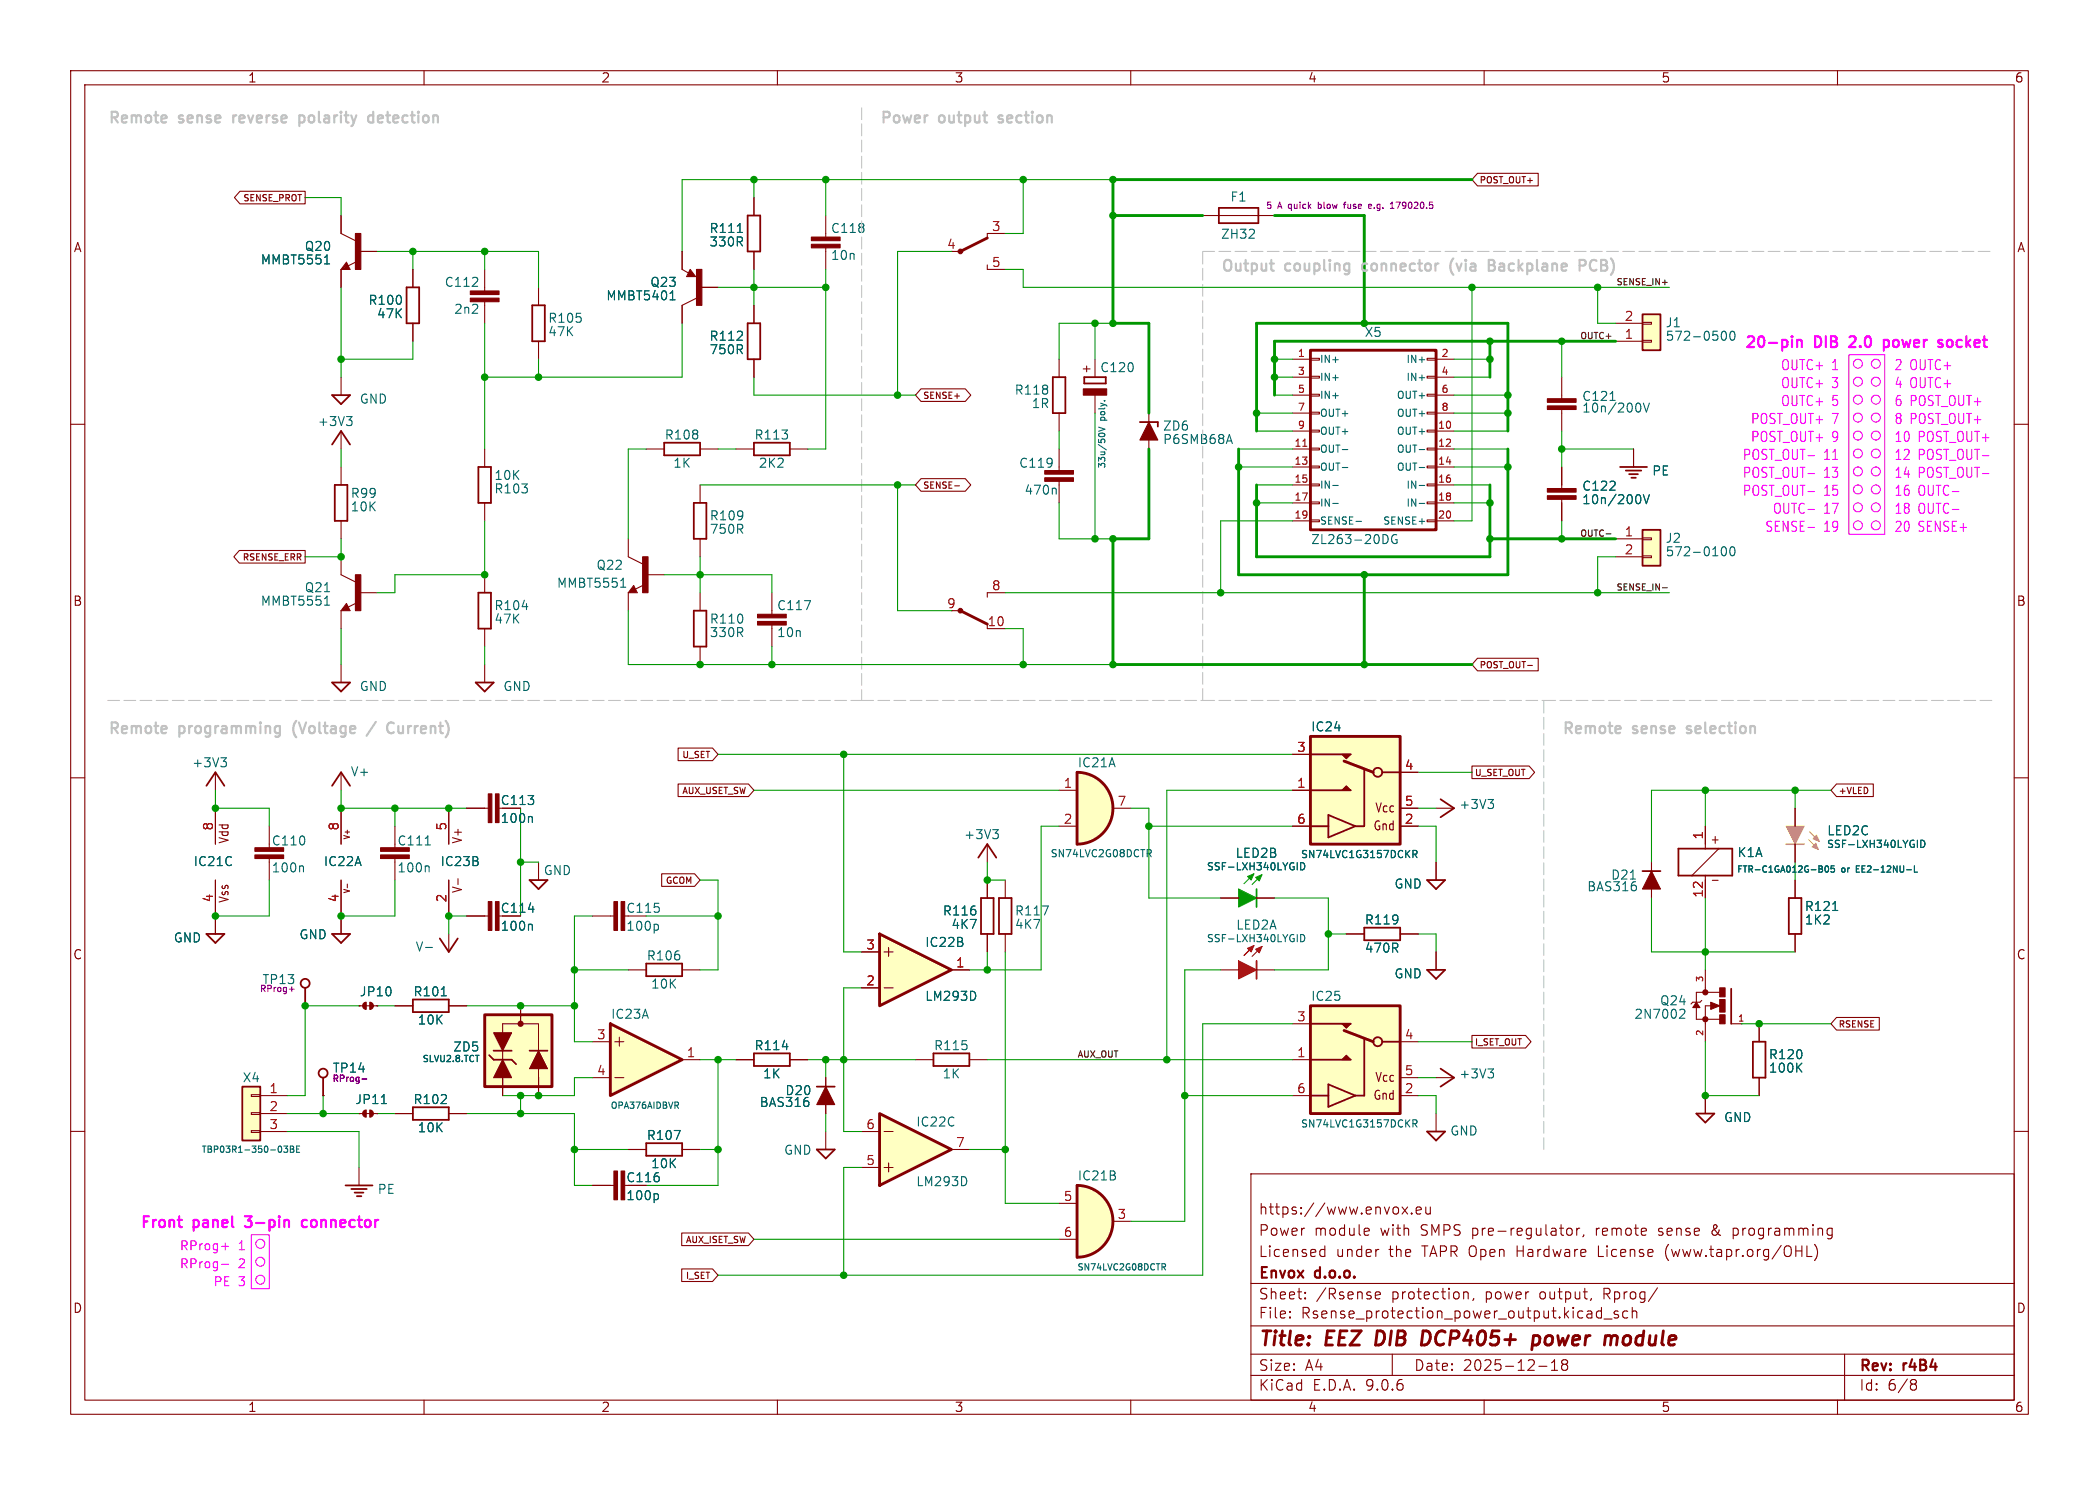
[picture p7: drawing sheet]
<svg xmlns="http://www.w3.org/2000/svg" width="297mm" height="210mm" viewBox="0 0 297 210" stroke-linecap="round" stroke-linejoin="round" font-family="sans-serif">
<defs><g id="words">
<g font-size="2.8" fill="#840000">
<text x="178" y="190.9">Title:</text>
<text x="187.7" y="190.9">EEZ</text>
<text x="195.5" y="190.9">DIB</text>
<text x="202.8" y="190.9">DCP405+</text>
<text x="219.3" y="190.9">power</text>
<text x="230.3" y="190.9">module</text>
</g>
<g font-size="2.1" fill="#c2c2c2">
<text x="15.2" y="17.5">Remote</text>
<text x="25.4" y="17.5">sense</text>
<text x="33.7" y="17.5">reverse</text>
<text x="43.6" y="17.5">polarity</text>
<text x="54" y="17.5">detection</text>
<text x="124.5" y="17.5">Power</text>
<text x="133" y="17.5">output</text>
<text x="142" y="17.5">section</text>
<text x="172.7" y="38.5">Output</text>
<text x="182" y="38.5">coupling</text>
<text x="193.5" y="38.5">connector</text>
<text x="206.5" y="38.5">(via</text>
<text x="212.5" y="38.5">Backplane</text>
<text x="226" y="38.5">PCB)</text>
<text x="15.2" y="103.9">Remote</text>
<text x="25.4" y="103.9">programming</text>
<text x="42.1" y="103.9">(Voltage</text>
<text x="56.7" y="103.9">Current)</text>
<text x="221" y="103.9">Remote</text>
<text x="231.2" y="103.9">sense</text>
<text x="239.4" y="103.9">selection</text>
</g>
<g font-size="2.1" fill="#f0f">
<text x="246.7" y="49.3">20-pin</text>
<text x="256.8" y="49.3">DIB</text>
<text x="262.3" y="49.3">2.0</text>
<text x="267.7" y="49.3">power</text>
<text x="276.1" y="49.3">socket</text>
<text x="19.7" y="173.7">Front</text>
<text x="27.3" y="173.7">panel</text>
<text x="35.3" y="173.7">3-pin</text>
<text x="43.9" y="173.7">connector</text>
</g>
<g font-size="2.1" fill="#840000">
<text x="178" y="172">https://www.envox.eu</text>
<text x="178" y="178">Licensed</text>
<text x="178" y="175">Power</text>
<text x="185.9" y="175">module</text>
<text x="189" y="178">under</text>
<text x="195.4" y="175">with</text>
<text x="196.6" y="178">the</text>
<text x="201.2" y="175">SMPS pre-regulator,</text>
<text x="201.4" y="178">TAPR Open</text>
<text x="215" y="178">Hardware</text>
<text x="226.2" y="175">remote</text>
<text x="226.7" y="178">License</text>
<text x="235.2" y="175">sense</text>
<text x="236.3" y="178">(www.tapr.org/OHL)</text>
<text x="242.9" y="175">&amp;</text>
<text x="246" y="175">programming</text>
<text x="178" y="184">Sheet:</text>
<text x="178" y="181.2">Envox</text>
<text x="186.2" y="181.2">d.o.o.</text>
<text x="186.2" y="184">/Rsense</text>
<text x="197" y="184">protection,</text>
<text x="210.3" y="184">power</text>
<text x="218.1" y="184">output,</text>
<text x="227.3" y="184">Rprog/</text>
<text x="178" y="186.7">File:</text>
<text x="184.1" y="186.7">Rsense_protection_power_output.kicad_sch</text>
<text x="178" y="196.9">KiCad</text>
<text x="178" y="194.1">Size:</text>
<text x="184.7" y="194.1">A4</text>
<text x="185.7" y="196.9">E.D.A.</text>
<text x="193.3" y="196.9">9.0.6</text>
<text x="200" y="194.1">Date:</text>
<text x="207" y="194.1">2025-12-18</text>
<text x="263" y="194.3">Rev:</text>
<text x="263" y="196.9">Id:</text>
<text x="267.1" y="196.9">6/8</text>
<text x="269.4" y="194.3">r4B4</text>
</g>
<g font-size="2" fill="#f0f">
<text x="251.9" y="52.5">OUTC+</text>
<text x="259.2" y="52.5">1</text>
<text x="268" y="52.5">2 OUTC+</text>
<text x="251.9" y="57.5">OUTC+</text>
<text x="251.9" y="55">OUTC+</text>
<text x="259.2" y="57.5">5</text>
<text x="259.2" y="55">3</text>
<text x="268" y="55">4 OUTC+</text>
<text x="268" y="57.5">6 POST_OUT+</text>
<text x="246.5" y="65.2">POST_OUT-</text>
<text x="247.6" y="60.1">POST_OUT+</text>
<text x="247.6" y="62.6">POST_OUT+</text>
<text x="258" y="65.2">11</text>
<text x="259.2" y="60.1">7</text>
<text x="259.2" y="62.6">9</text>
<text x="268" y="62.6">10</text>
<text x="268" y="65.2">12</text>
<text x="268" y="60.1">8 POST_OUT+</text>
<text x="271.4" y="62.6">POST_OUT+</text>
<text x="271.4" y="65.2">POST_OUT-</text>
<text x="246.5" y="70.2">POST_OUT-</text>
<text x="246.5" y="67.7">POST_OUT-</text>
<text x="258" y="70.2">15</text>
<text x="258" y="67.7">13</text>
<text x="268" y="67.7">14</text>
<text x="268" y="70.2">16</text>
<text x="271.4" y="67.7">POST_OUT-</text>
<text x="271.4" y="70.2">OUTC-</text>
<text x="249.7" y="75.3">SENSE-</text>
<text x="250.8" y="72.8">OUTC-</text>
<text x="258" y="75.3">19</text>
<text x="258" y="72.8">17</text>
<text x="268" y="75.3">20</text>
<text x="268" y="72.8">18</text>
<text x="271.4" y="75.3">SENSE+</text>
<text x="271.4" y="72.8">OUTC-</text>
</g>
<g font-size="1.8" fill="#840000">
<text x="35" y="11.9">1</text>
<text x="85" y="11.9">2</text>
<text x="135" y="11.9">3</text>
<text x="185" y="11.9">4</text>
<text x="235" y="11.9">5</text>
<text x="285" y="11.9">6</text>
<text x="10.3" y="35.9">A</text>
<text x="285.3" y="35.9">A</text>
<text x="154.5" y="53" transform="rotate(-90 154.5 53)">+</text>
<text x="10.3" y="85.9">B</text>
<text x="285.3" y="85.9">B</text>
<text x="32.6" y="119.4" transform="rotate(-90 32.6 119.4)">Vdd</text>
<text x="65.6" y="119.4" transform="rotate(-90 65.6 119.4)">V+</text>
<text x="70.7" y="114.1">C113</text>
<text x="194.2" y="117.6">Gnd</text>
<text x="194.5" y="115.1">Vcc</text>
<text x="241.9" y="119.5">+</text>
<text x="32.6" y="127.8" transform="rotate(-90 32.6 127.8)">Vss</text>
<text x="65.6" y="126.4" transform="rotate(-90 65.6 126.4)">V-</text>
<text x="70.7" y="129.3">C114</text>
<text x="10.3" y="135.9">C</text>
<text x="285.3" y="135.9">C</text>
<text x="194.2" y="155.7">Gnd</text>
<text x="194.5" y="153.2">Vcc</text>
<text x="88.5" y="167.4">C116</text>
<text x="10.3" y="185.9">D</text>
<text x="285.3" y="185.9">D</text>
<text x="35" y="199.9">1</text>
<text x="85" y="199.9">2</text>
<text x="135" y="199.9">3</text>
<text x="185" y="199.9">4</text>
<text x="235" y="199.9">5</text>
<text x="285" y="199.9">6</text>
</g>
<g font-size="1.8" fill="#006464">
<text x="174" y="28.7">F1</text>
<text x="43" y="35.7">Q20</text>
<text x="100.3" y="33.2">R111</text>
<text x="100.3" y="35.1">330R</text>
<text x="117.5" y="33.2">C118</text>
<text x="172.7" y="34">ZH32</text>
<text x="36.8" y="37.6">MMBT5551</text>
<text x="62.8" y="40.8">C112</text>
<text x="91.9" y="40.8">Q23</text>
<text x="117.5" y="37">10n</text>
<text x="52" y="43.3">R100</text>
<text x="53.2" y="45.2">47K</text>
<text x="64.2" y="44.6">2n2</text>
<text x="77.5" y="45.9">R105</text>
<text x="77.5" y="47.8">47K</text>
<text x="85.7" y="42.7">MMBT5401</text>
<text x="193" y="47.9">X5</text>
<text x="235.6" y="46.5">J1</text>
<text x="100.3" y="48.4">R112</text>
<text x="100.3" y="50.3">750R</text>
<text x="155.6" y="52.8">C120</text>
<text x="235.6" y="48.4">572-0500</text>
<text x="50.8" y="57.3">GND</text>
<text x="143.5" y="56">R118</text>
<text x="145.9" y="57.9">1R</text>
<text x="223.8" y="56.9">C121</text>
<text x="223.8" y="58.6">10n/200V</text>
<text x="44.9" y="60.5">+3V3</text>
<text x="94" y="62.4">R108</text>
<text x="106.7" y="62.4">R113</text>
<text x="164.5" y="61.1">ZD6</text>
<text x="164.5" y="63">P6SMB68A</text>
<text x="49.5" y="70.6">R99</text>
<text x="69.9" y="70">R103</text>
<text x="69.9" y="68.1">10K</text>
<text x="95.2" y="66.4">1K</text>
<text x="107.3" y="66.4">2K2</text>
<text x="144.1" y="66.4">C119</text>
<text x="144.9" y="70.2">470n</text>
<text x="223.8" y="69.6">C122</text>
<text x="223.8" y="71.5">10n/200V</text>
<text x="233.7" y="67.4">PE</text>
<text x="49.5" y="72.5">10K</text>
<text x="100.3" y="73.8">R109</text>
<text x="100.3" y="75.7">750R</text>
<text x="185.4" y="77.2">ZL263-20DG</text>
<text x="235.6" y="77">J2</text>
<text x="43" y="84">Q21</text>
<text x="78.7" y="83.3">MMBT5551</text>
<text x="84.3" y="80.8">Q22</text>
<text x="235.6" y="78.9">572-0100</text>
<text x="36.8" y="85.9">MMBT5551</text>
<text x="69.9" y="86.5">R104</text>
<text x="69.9" y="88.4">47K</text>
<text x="100.3" y="88.4">R110</text>
<text x="109.9" y="86.5">C117</text>
<text x="100.3" y="90.3">330R</text>
<text x="109.9" y="90.3">10n</text>
<text x="50.8" y="97.9">GND</text>
<text x="71.1" y="97.9">GND</text>
<text x="185.4" y="103.6">IC24</text>
<text x="27.1" y="108.7">+3V3</text>
<text x="49.5" y="110">V+</text>
<text x="152.4" y="108.7">IC21A</text>
<text x="38.4" y="119.8">C110</text>
<text x="56.1" y="119.8">C111</text>
<text x="70.7" y="116.6">100n</text>
<text x="136.3" y="118.9">+3V3</text>
<text x="206.4" y="114.6">+3V3</text>
<text x="258.5" y="118.3">LED2C</text>
<text x="27.3" y="122.7">IC21C</text>
<text x="38.4" y="123.6">100n</text>
<text x="45.7" y="122.7">IC22A</text>
<text x="56.1" y="123.6">100n</text>
<text x="62.2" y="122.7">IC23B</text>
<text x="76.8" y="124">GND</text>
<text x="174.7" y="121.5">LED2B</text>
<text x="197.2" y="125.9">GND</text>
<text x="227.9" y="124.6">D21</text>
<text x="245.8" y="121.4">K1A</text>
<text x="70.7" y="131.8">100n</text>
<text x="88.5" y="129.3">C115</text>
<text x="88.5" y="131.8">100p</text>
<text x="133.3" y="129.7">R116</text>
<text x="134.5" y="131.6">4K7</text>
<text x="143.5" y="129.7">R117</text>
<text x="143.5" y="131.6">4K7</text>
<text x="174.8" y="131.7">LED2A</text>
<text x="193" y="130.9">R119</text>
<text x="224.5" y="126.2">BAS316</text>
<text x="255.3" y="129">R121</text>
<text x="255.3" y="130.9">1K2</text>
<text x="24.5" y="133.5">GND</text>
<text x="42.3" y="133">GND</text>
<text x="58.7" y="134.8">V-</text>
<text x="91.4" y="136">R106</text>
<text x="130.8" y="134.1">IC22B</text>
<text x="193" y="134.9">470R</text>
<text x="50.8" y="141.1">JP10</text>
<text x="58.4" y="141.1">R101</text>
<text x="92" y="140">10K</text>
<text x="130.8" y="141.7">LM293D</text>
<text x="185.4" y="141.7">IC25</text>
<text x="197.2" y="138.6">GND</text>
<text x="234.8" y="142.4">Q24</text>
<text x="59" y="145.1">10K</text>
<text x="64" y="148.9">ZD5</text>
<text x="86.4" y="144.3">IC23A</text>
<text x="106.7" y="148.7">R114</text>
<text x="132.1" y="148.7">R115</text>
<text x="231.2" y="144.3">2N7002</text>
<text x="250.2" y="150">R120</text>
<text x="34.2" y="153.3">X4</text>
<text x="47" y="151.9">TP14</text>
<text x="107.9" y="152.7">1K</text>
<text x="111" y="155.1">D20</text>
<text x="133.3" y="152.7">1K</text>
<text x="206.4" y="152.7">+3V3</text>
<text x="250.2" y="151.9">100K</text>
<text x="50.2" y="156.3">JP11</text>
<text x="58.4" y="156.3">R102</text>
<text x="59" y="160.3">10K</text>
<text x="91.4" y="161.4">R107</text>
<text x="107.4" y="156.8">BAS316</text>
<text x="129.5" y="159.5">IC22C</text>
<text x="205.1" y="160.8">GND</text>
<text x="243.8" y="158.9">GND</text>
<text x="92" y="165.4">10K</text>
<text x="110.9" y="163.5">GND</text>
<text x="129.5" y="168">LM293D</text>
<text x="152.4" y="167.1">IC21B</text>
<text x="53.3" y="169">PE</text>
<text x="88.5" y="169.9">100p</text>
</g>
<g font-size="1.8" fill="#a90000">
<text x="133.9" y="35.3">4</text>
<text x="140.3" y="32.8">3</text>
<text x="140.3" y="37.8">5</text>
<text x="229.8" y="45.5">2</text>
<text x="229.8" y="48">1</text>
<text x="229.8" y="75.9">1</text>
<text x="140.3" y="83.6">8</text>
<text x="229.8" y="78.5">2</text>
<text x="133.9" y="86.1">9</text>
<text x="139.7" y="88.6">10</text>
<text x="183.4" y="106.4">3</text>
<text x="150.4" y="111.5">1</text>
<text x="183.4" y="111.5">1</text>
<text x="198.7" y="109">4</text>
<text x="30.2" y="117.5" transform="rotate(-90 30.2 117.5)">8</text>
<text x="48" y="117.5" transform="rotate(-90 48 117.5)">8</text>
<text x="63.2" y="117.5" transform="rotate(-90 63.2 117.5)">5</text>
<text x="150.4" y="116.6">2</text>
<text x="158" y="114">7</text>
<text x="183.4" y="116.6">6</text>
<text x="198.7" y="114">5</text>
<text x="198.7" y="116.6">2</text>
<text x="241" y="118.8" transform="rotate(-90 241 118.8)">1</text>
<text x="30.2" y="127.7" transform="rotate(-90 30.2 127.7)">4</text>
<text x="48" y="127.7" transform="rotate(-90 48 127.7)">4</text>
<text x="63.2" y="127.7" transform="rotate(-90 63.2 127.7)">2</text>
<text x="241" y="127" transform="rotate(-90 241 127)">12</text>
<text x="122.5" y="134.4">3</text>
<text x="135.2" y="136.9">1</text>
<text x="122.5" y="139.4">2</text>
<text x="84.4" y="147.1">3</text>
<text x="97.1" y="149.6">1</text>
<text x="183.4" y="144.5">3</text>
<text x="183.4" y="149.6">1</text>
<text x="198.7" y="147.1">4</text>
<text x="38" y="154.7">1</text>
<text x="84.4" y="152.1">4</text>
<text x="183.4" y="154.7">6</text>
<text x="198.7" y="152.1">5</text>
<text x="198.7" y="154.7">2</text>
<text x="38" y="157.2">2</text>
<text x="38" y="159.8">3</text>
<text x="122.5" y="159.8">6</text>
<text x="122.5" y="164.8">5</text>
<text x="135.2" y="162.3">7</text>
<text x="150.4" y="169.9">5</text>
<text x="158" y="172.5">3</text>
<text x="150.4" y="175">6</text>
</g>
<text font-size="1.8" fill="#840084" x="37" y="139.4">TP13</text>
<g font-size="1.8" fill="#f0f">
<text x="25.3" y="179.5">RProg-</text>
<text x="25.3" y="176.9">RProg+</text>
<text x="33.7" y="179.5">2</text>
<text x="33.7" y="176.9">1</text>
<text x="30.1" y="182">PE 3</text>
</g>
<g font-size="1.4" fill="#a90000">
<text x="183.5" y="50.5">1</text>
<text x="183.5" y="53.1">3</text>
<text x="203.9" y="50.5">2</text>
<text x="203.9" y="53.1">4</text>
<text x="183.5" y="55.6">5</text>
<text x="183.5" y="58.2">7</text>
<text x="203.9" y="55.6">6</text>
<text x="203.9" y="58.2">8</text>
<text x="183.1" y="63.2">11</text>
<text x="183.1" y="65.8">13</text>
<text x="183.5" y="60.7">9</text>
<text x="203.4" y="60.7">10</text>
<text x="203.4" y="63.2">12</text>
<text x="203.4" y="65.8">14</text>
<text x="183.1" y="68.3">15</text>
<text x="183.1" y="70.9">17</text>
<text x="203.4" y="68.3">16</text>
<text x="203.4" y="70.9">18</text>
<text x="183.1" y="73.4">19</text>
<text x="203.4" y="73.4">20</text>
</g>
<g font-size="1.4" fill="#006464">
<text x="186.7" y="51.5">IN+</text>
<text x="198.9" y="51.5">IN+</text>
<text x="186.7" y="54.1">IN+</text>
<text x="186.7" y="56.6">IN+</text>
<text x="186.7" y="59.2">OUT+</text>
<text x="197.5" y="56.6">OUT+</text>
<text x="197.5" y="59.2">OUT+</text>
<text x="198.9" y="54.1">IN+</text>
<text x="186.7" y="61.7">OUT+</text>
<text x="186.7" y="64.2">OUT-</text>
<text x="197.5" y="61.7">OUT+</text>
<text x="197.5" y="64.2">OUT-</text>
<text x="186.7" y="66.8">OUT-</text>
<text x="186.7" y="69.3">IN-</text>
<text x="186.7" y="71.9">IN-</text>
<text x="197.5" y="66.8">OUT-</text>
<text x="198.9" y="69.3">IN-</text>
<text x="198.9" y="71.9">IN-</text>
<text x="186.7" y="74.4">SENSE-</text>
<text x="195.6" y="74.4">SENSE+</text>
<text x="148.6" y="121.4">SN74LVC2G08DCTR</text>
<text x="170.7" y="123.3">SSF-LXH340LYGID</text>
<text x="184" y="121.6">SN74LVC1G3157DCKR</text>
<text x="258.4" y="120.1">SSF-LXH340LYGID</text>
<text x="170.7" y="133.5">SSF-LXH340LYGID</text>
<text x="184" y="159.7">SN74LVC1G3157DCKR</text>
</g>
<g font-size="1.2" fill="#840000">
<text x="34.3" y="28.7">SENSE_PROT</text>
<text x="209.3" y="26.1">POST_OUT+</text>
<text x="130.5" y="56.6">SENSE+</text>
<text x="130.5" y="69.3">SENSE-</text>
<text x="34.2" y="79.5">RSENSE_ERR</text>
<text x="209.3" y="94.7">POST_OUT-</text>
<text x="96.4" y="107.4">U_SET</text>
<text x="96.4" y="112.5">AUX_USET_SW</text>
<text x="208.6" y="110">U_SET_OUT</text>
<text x="260.1" y="112.5">+VLED</text>
<text x="94.1" y="125.2">GCOM</text>
<text x="208.6" y="148.1">I_SET_OUT</text>
<text x="260.1" y="145.5">RSENSE</text>
<text x="96.9" y="176">AUX_ISET_SW</text>
<text x="96.9" y="181.1">I_SET</text>
</g>
<g font-size="1.2" fill="#840084">
<text x="179.1" y="29.6">5</text>
<text x="180.9" y="29.6">A</text>
<text x="182.6" y="29.6">quick</text>
<text x="187.1" y="29.6">blow</text>
<text x="191" y="29.6">fuse</text>
<text x="194.8" y="29.6">e.g.</text>
<text x="198.1" y="29.6">179020.5</text>
<text x="36.7" y="140.5">RProg+</text>
<text x="46.9" y="153.2">RProg-</text>
</g>
<g font-size="1.2" fill="#0f0f0f">
<text x="228.6" y="40.4">SENSE_IN+</text>
<text x="223.5" y="48">OUTC+</text>
<text x="223.5" y="76">OUTC-</text>
<text x="228.6" y="83.6">SENSE_IN-</text>
<text x="152.4" y="149.6">AUX_OUT</text>
</g>
<g font-size="1.2" fill="#006464">
<text x="156.6" y="59.5" transform="rotate(-90 156.6 59.5)">poly.</text>
<text x="156.6" y="66.3" transform="rotate(-90 156.6 66.3)">33u/50V</text>
<text x="245.7" y="123.6">FTR-C1GA012G-B05</text>
<text x="260.6" y="123.6">or</text>
<text x="262.9" y="123.6">EE2-12NU-L</text>
<text x="59.7" y="150.4">SLVU2.8.TCT</text>
<text x="86.3" y="157">OPA376AIDBVR</text>
<text x="28.4" y="163.2">TBP03R1-350-03BE</text>
<text x="152.3" y="179.9">SN74LVC2G08DCTR</text>
</g>
<g font-size="1.2" fill="#a90000">
<text x="241" y="139" transform="rotate(-90 241 139)">3</text>
<text x="241" y="146.6" transform="rotate(-90 241 146.6)">2</text>
<text x="245.8" y="144.5">1</text>
</g>
<g font-size="1.1" fill="#840000">
<text x="49.7" y="118.8" transform="rotate(-90 49.7 118.8)">V+</text>
<text x="49.7" y="126.5" transform="rotate(-90 49.7 126.5)">V-</text>
</g>
</g></defs>
<g fill="none" stroke="#840000" stroke-width=".15">
<path d="M10 10h277v190h-277zM12 12h273v186h-273zM60 10v2M110 10v2M160 10v2M210 10v2M260 10v2M96.5 35.6v2.5l.9 .5M97.7 38.1l.7 1h-1.2zM106.7 27.9v2.6M106.7 35.6v2.5M170.2 30.5h10.1"/>
<path d="M98.6 42.2l-2.1 1v2.5M99.1 40.6h2.5M106.7 43.2v2.5M106.7 50.8v2.5M154.9 50.8v2.5M154.9 55.9v2.5M162.6 58.4v5.1M182.9 50.8h2.5M182.9 53.3h2.5M182.9 55.9h2.5M182.9 58.4h2.5M185.4 50.7h1.3v.2h-1.3z"/>
<path d="M185.4 53.2h1.3v.3h-1.3zM185.4 55.8h1.3v.2h-1.3zM185.4 58.3h1.3v.2h-1.3zM201.9 50.7h1.3v.2h-1.3zM201.9 53.2h1.3v.3h-1.3zM201.9 55.8h1.3v.2h-1.3zM201.9 58.3h1.3v.2h-1.3zM203.2 50.8h2.5M203.2 53.3h2.5M203.2 55.9h2.5M203.2 58.4h2.5M10 60h2"/>
<path d="M48.3 78.7v2.6l2 1M48.3 66v2.6M48.3 73.7v2.5M68.6 63.5v2.5M68.6 71.1v2.6M88.9 76.2v2.5l2 1.1M91.4 63.5h2.6M99.1 68.6v2.5M99.1 76.2v2.5M99.1 63.5h2.5M104.1 63.5h2.6M111.8 63.5h2.5"/>
<path d="M182.9 63.5h2.5M182.9 61h2.5M182.9 66h2.5M182.9 68.6h2.5M182.9 71.1h2.5M182.9 73.7h2.5M185.4 60.8h1.3v.3h-1.3zM185.4 63.4h1.3v.2h-1.3zM185.4 65.9h1.3v.3h-1.3zM185.4 68.5h1.3v.2h-1.3zM185.4 71h1.3v.2h-1.3zM185.4 73.5h1.3v.3h-1.3z"/>
<path d="M201.9 60.8h1.3v.3h-1.3zM201.9 63.4h1.3v.2h-1.3zM201.9 65.9h1.3v.3h-1.3zM201.9 68.5h1.3v.2h-1.3zM201.9 71h1.3v.2h-1.3zM201.9 73.5h1.3v.3h-1.3zM203.2 63.5h2.5M203.2 61h2.5M203.2 66h2.5M203.2 68.6h2.5M203.2 71.1h2.5M203.2 73.7h2.5"/>
<path d="M231.1 63.5v2.5M285 60h2M48.3 86.4v2.5M48.3 94v2.5M49 85.3l.5 1.1h-1.2zM50.5 85.2l-1.2 .7M50.8 83.8h2.5M68.6 81.3v2.5M68.6 88.9v2.5M68.6 94v2.5M88.9 83.8v2.6M89.7 82.8l.5 1h-1.3z"/>
<path d="M91.1 82.7l-1.2 .6M91.4 81.3h2.6M99.1 83.8v2.6M99.1 91.4v2.6M109.2 83.8v3.1M109.2 88.4v3M10 110h2M285 110h2M10 160h2M177 166h108v32h-108zM186.9 177.6l.1 .1 .5-.1M186.9 176.8l.1-.1 .5 .1"/>
<path d="M187.5 176.2v1.5M193.2 173.7l.5 .1v.3l-.7 .1M193.7 174.6l-.5 .1M195 176.7h.1M198.4 170.7l.8 1M199.2 170.7l-.8 1M199.7 171.6h.1l-.1 .1M199.7 171.6v.1M200.4 171.2l.7-.1-.1-.3-.4-.1-.2 .2 .1 .7 .1 .1 .4-.1M201.7 170.7l.1 .9a.41 .41 0 0 0 .6 0M202.4 170.7v1M221.8 173.8a.41 .41 0 0 1 .7 .2v.4a.41 .41 0 0 1-.4 .3 .41 .41 0 0 1-.4-.3v-.4z"/>
<path d="M223.1 173.7v1M223.5 173.7l-.3 .1-.1 .2M224.1 174.6l-.1 .3M235.7 176.6v.4v.6M242.3 174.1l-.1 .1 .1 .4M245.2 174.6l.5 .1M245.2 173.7v1.5M245.7 173.7l-.5 .1M255.7 176.2v1.5h.7M256.8 176.1a1.74 1.74 0 0 1-.1 2.2M258.8 173.7l.4 .1M259.2 174.6l-.4 .1"/>
<path d="M259.2 173.7v1.2l-.2 .3M285 160h2M60 198v2M110 198v2M160 198v2M177 194.5h108M177 191.5h108M177 187.5h108M177 181.5h108M182.5 186.3h.1l-.1 .1M182.5 186.3v.1M182.5 185.5v.1"/>
<path d="M182.5 185.5h.1l-.1 .1M184.7 183.6v.1M184.7 183.6h-.1l.1 .1M184.7 182.8v.1M184.7 182.8h-.1l.1 .1M194.6 183.2l.7-.1-.1-.3-.4-.1-.2 .2 .1 .7 .1 .1 .4-.1M197 191.5v3M207.2 182.8l.1-.1 .4 .1v.9M208.5 183.6l-.1 .3M210 198v2M217.7 193.2h1.2M219.5 193.8h.9"/>
<path d="M219.5 192.7l.5-.4v1.5M221 192.4a.3 .3 0 0 0 0 .4 .3 .3 0 0 0 .2 .1M221.2 192.9l-.2 .3v.5l.2 .1 .5-.1 .1-.2-.1-.4-.2-.2M221.2 192.9h.3M221.7 192.4a.3 .3 0 0 1 .1 .4 .3 .3 0 0 1-.3 .1M225.2 183.6l-.2 .3M226.6 184.9v1.5M226.6 185.5l-.4-.1-.3 .3v.4l.1 .2 .2 .1 .4-.1M227 186.5h1.1M229 185.5l-.4-.1-.2 .2 .1 .2 .5 .2v.1v.2l-.2 .1-.4-.1M230.3 185.5l-.4-.1-.3 .3v.4l.1 .2 .2 .1 .4-.1M231 185.5a.37 .37 0 0 1 .6 .1v.8"/>
<path d="M231 184.9v1.5M234.5 182.1l-1.3 2M260 198v2M261 191.5v6.5M270.6 195.1l.4 .1a.31 .31 0 0 1 .2 .3 .31 .31 0 0 1-.3 .2M270.6 195.7h.3M270.9 195.7l.2 .2 .1 .4-.2 .2-.4 .1"/>
</g>
<path d="M194.9 188.2l-.3 2h.5M201.4 188.2l.7 .1M202.1 189.9l-.5 .3h-.5M217 189l.2-.1 .5 .1 .2 .3-.1 .5a.66 .66 0 0 1-1 .3M217 188.9l-.3 2M228.6 188.9l.2 .1 .1 .2-.2 1" fill="none" stroke="#840000" stroke-width=".4"/>
<g fill="none" stroke="#840000" stroke-width=".25">
<path d="M97.7 38.6l.1 .3h-.4l.3-.5 .5 .6h-.8M105.8 30.5h1.8v5.1h-1.8zM172.5 29.4h5.6v2.2h-5.6zM105.8 45.7h1.8v5.1h-1.8zM153.4 53.3h3.1v.9h-3.1zM161.3 59.7h2.5v.6M47.4 68.6h1.7v5.1h-1.7zM67.7 66h1.8v5.1h-1.8zM94 62.6h5.1v1.8h-5.1zM98.2 71.1h1.7v5.1h-1.7zM106.7 62.6h5.1v1.8h-5.1zM229.2 66h3.8"/>
<path d="M230 66.5h2.2M230.5 67.1h1.3M230.8 67.6h.7M47 96.5h2.5l-1.2 1.3zM49 85.9l-.1 .2h.4l-.3-.5-.5 .6h.8M67.3 96.5h2.5l-1.2 1.3zM67.7 83.8h1.8v5.1h-1.8zM89.7 83.3l-.2 .3h.4l-.2-.5-.5 .6h.7M98.2 86.4h1.7v5h-1.7z"/>
</g>
<g fill="#840000" stroke="#840000" stroke-width=".15">
<path d="M50.3 81.3h.8v5.1h-.8z"/>
<path d="M153.3 55h3.3v.9h-3.3z"/>
<path d="M162.6 59.7l1.2 2.5h-2.5z"/>
<path d="M90.9 78.7h.8v5.1h-.8z"/>
<path d="M98.6 38.1h.7v5.1h-.7z"/>
<path d="M107.2 86.9h4.1v.5h-4.1z"/>
<path d="M107.2 87.9h4.1v.5h-4.1z"/>
</g>
<g fill="none" stroke="#006464" stroke-width=".15">
<path d="M104.3 32.9h.8M94.8 42.4h.7M95.2 41.1v1.3M200.8 50.9h.8M200.8 53.4h.8M155.4 60.4l.9 .3-.9 .3M155.5 61.3l.3-.1 .4 .1M173.6 62.4h.7M173.9 61.4l.5 1.3M188.6 68.7h.8M188.6 71.2h.8M189.9 63.6h.8"/>
<path d="M189.9 66.1h.8M191.9 73.7h.7M196 75.6a.68 .68 0 0 1 .4 .6 .68 .68 0 0 1-.4 .7M197.6 75.7a.62 .62 0 0 0-.7 .4 .62 .62 0 0 0 .4 .8l.4-.2v-.4h-.3M200.8 63.6h.8M200.8 66.1h.8M200.8 68.7h.8M200.8 71.2h.8M45.9 85.6h.7M46.3 84.3v1.3M73.9 85.8h.8M87.8 83h.7"/>
<path d="M88.1 82l.1-.2v1.2M113.8 84.9h.9l-.6 1.3"/>
</g>
<path d="M185.4 49.5h17.8v25.4h-17.8z" fill="none" stroke="#840000" stroke-width=".41"/>
<path d="M184.3 63.1h.6" fill="none" stroke="#a90000" stroke-width=".15"/>
<path d="M232.4 44.5h2.5v5h-2.5z" fill="#ffffc2"/>
<path d="M232.4 44.5h2.5v5h-2.5z" fill="none" stroke="#840000" stroke-width=".25"/>
<path d="M134.6 35.6h1.3M139.7 37.5v.6h2.5M142.2 33h-2.5v.7M228.6 48.3h3.8M228.6 45.7h3.8M232.4 48.1h1.3v.3h-1.3zM232.4 45.6h1.3v.2h-1.3z" fill="none" stroke="#840000" stroke-width=".15"/>
<path d="M243.6 47.1l.3-.3a.69 .69 0 0 1 .3 1.2l-.3 .1-.3-.2M244.9 47l.2-.2a.69 .69 0 0 1 .3 1.2l-.2 .1a.69 .69 0 0 1-.3-1.1z" fill="none" stroke="#006464" stroke-width=".15"/>
<circle cx="135.9" cy="35.6" r=".33" fill="#840000" stroke="#840000" stroke-width=".14"/>
<path d="M139.7 33.7l-3.8 1.9" fill="none" stroke="#840000" stroke-width=".41"/>
<path d="M124.5 132.1l10.1 5.1-10.1 5z" fill="#ffffc2"/>
<g fill="none" stroke="#840000" stroke-width=".15">
<path d="M221 53.3v3.1M221 57.9v3.1M139.7 119.4v2.5M121.9 134.6h2.6M121.9 139.7h2.6M125.1 134.6h1.3M125.1 139.7h1.3M125.7 134v1.3M134.6 137.2h2.6M139.7 124.5v2.5M139.7 132.1v2.5M142.2 124.5v2.5"/>
<path d="M142.2 132.1v2.5"/>
</g>
<path d="M124.5 132.1l10.1 5.1-10.1 5z" fill="none" stroke="#840000" stroke-width=".41"/>
<path d="M227.8 56.6h.7M231.9 57a.79 .79 0 0 1 0 1.3M232.5 57l.5 1.3 .4-1.3M140.5 117.3h.8l-.5 .5M141 117.8l.3 .3v.3l-.3 .2M147.5 128.1h.8l-.5 1.3M138 140.5v.7" fill="none" stroke="#006464" stroke-width=".15"/>
<g fill="#840000" stroke="#840000" stroke-width=".15">
<path d="M218.9 56.4h4.1v.5h-4.1z"/>
<path d="M218.9 57.4h4.1v.5h-4.1z"/>
</g>
<path d="M138.4 121.3l1.3-1.9 1.3 1.9M138.8 127h1.8v5.1h-1.8zM141.4 127h1.7v5.1h-1.7z" fill="none" stroke="#840000" stroke-width=".25"/>
<path d="M232.4 74.9h2.5v5.1h-2.5z" fill="#ffffc2"/>
<path d="M232.4 74.9h2.5v5.1h-2.5zM91.4 161.7h5.1v1.7h-5.1z" fill="none" stroke="#840000" stroke-width=".25"/>
<path d="M221 66v3.1M221 70.6v3.1M228.6 76.2h3.8M228.6 78.7h3.8M232.4 76.1h1.3v.2h-1.3zM232.4 78.6h1.3v.3h-1.3zM63.5 114.3v5.1M63.5 124.5v5M64.8 124.3v.8M83.8 167.6h3.1M88.9 162.6h2.5M96.5 162.6h2.6" fill="none" stroke="#840000" stroke-width=".15"/>
<path d="M231.9 70a.79 .79 0 0 1 0 1.2M232.5 70l.5 1.2 .4-1.2M243.6 77.6l.3-.3a.69 .69 0 0 1 .3 1.2l-.3 .1-.3-.2M244.9 77.4l.2-.1a.69 .69 0 0 1 .3 1.2l-.2 .1a.69 .69 0 0 1-.3-1.2zM95.4 159.9h.8l-.5 1.2M92.9 168.8l.3 .2v.4l-.3 .3" fill="none" stroke="#006464" stroke-width=".15"/>
<g fill="#840000" stroke="#840000" stroke-width=".15">
<path d="M218.9 69.1h4.1v.5h-4.1z"/>
<path d="M218.9 70.1h4.1v.5h-4.1z"/>
<path d="M87.9 165.6h.5v4.1h-.5z"/>
<path d="M86.9 165.6h.5v4.1h-.5z"/>
</g>
<path d="M86.4 144.8l10.1 5.1-10.1 5z" fill="#ffffc2"/>
<g fill="none" stroke="#840000" stroke-width=".15">
<path d="M30.5 114.3v5.1M38.1 116.8v2.6M48.3 114.3v5.1M30.5 124.5v7.6M38.1 121.4v3.1M48.3 124.5v7.6M49.1 125v.5M83.8 129.5h3.1M88.9 137.2h2.5M96.5 137.2h2.6M43.2 142.2h.1M83.8 147.3h2.6"/>
<path d="M83.8 152.4h2.6M87 147.3h1.3M87 152.4h1.3M87.6 146.7v1.3M96.5 149.9h2.6M104.1 149.9h2.6M111.8 149.9h2.5M116.8 152.4v5.1M116.8 160v2.6"/>
</g>
<path d="M86.4 144.8l10.1 5.1-10.1 5z" fill="none" stroke="#840000" stroke-width=".41"/>
<path d="M42.8 122.5l.1 .1v.7M92.9 130.7l.3 .2v.4l-.3 .3M95.7 156.3l.3 .4M96 155.9v.3M110.7 148h.8M114.4 155.8v.6" fill="none" stroke="#006464" stroke-width=".15"/>
<g fill="none" stroke="#840000" stroke-width=".25">
<path d="M29.2 132.1h2.5l-1.2 1.3zM43.2 139.7v2.5M47 132.1h2.5l-1.2 1.3zM91.4 136.3h5.1v1.7h-5.1zM106.7 149h5.1v1.7h-5.1zM115.6 153.7h2.5M115.6 162.6h2.5l-1.3 1.2z"/>
<circle cx="43.2" cy="139.1" r=".63"/>
</g>
<g fill="#840000" stroke="#840000" stroke-width=".15">
<path d="M116.8 153.7l1.3 2.5h-2.5z"/>
<path d="M87.9 127.5h.5v4.1h-.5z"/>
<path d="M86.9 127.5h.5v4.1h-.5z"/>
<path d="M36.1 120.9h4v.5h-4z"/>
<path d="M36.1 119.9h4v.5h-4z"/>
</g>
<path d="M41.3 139.6v.6" fill="none" stroke="#840084" stroke-width=".15"/>
<path d="M34.3 153.7h2.5v7.6h-2.5z" fill="#ffffc2"/>
<g fill="none" stroke="#840000" stroke-width=".25">
<path d="M49 37.6l-.1 .2h.4l-.3-.5-.5 .7h.8M47 55.9h2.5l-1.2 1.3zM57.5 40.6h1.8v5.1h-1.8zM75.3 43.2h1.8v5.1h-1.8zM47 62.9l1.3-1.9 1.2 1.9M29.2 111.1l1.3-1.9 1.2 1.9M47 111.1l1.3-1.9 1.2 1.9M62.2 132.7l1.3 1.9 1.3-1.9M74.9 124.5h2.6l-1.3 1.2zM201.9 137.2h2.6l-1.3 1.2zM34.3 153.7h2.5v7.6h-2.5zM45.7 152.4v2.5"/>
<path d="M58.4 141.4h5.1v1.7h-5.1zM48.9 167.6h3.8M49.7 168.1h2.2M50.2 168.7h1.2M50.5 169.2h.6"/>
<circle cx="45.7" cy="151.8" r=".63"/>
</g>
<g fill="none" stroke="#840000" stroke-width=".15">
<path d="M48.3 30.5v2.5l2 1M48.3 38.1v2.5M49 37.1l.5 1h-1.2zM50.5 37l-1.2 .6M50.8 35.6h2.5M58.4 38.1v2.5M68.6 38.1v3M48.3 53.3v2.6M58.4 45.7v2.6M68.6 42.7v3M76.2 40.6v2.6M76.2 48.3v2.5"/>
<path d="M48.3 61v2.5M30.5 109.2v2.6M48.3 109.2v2.6M55.9 116.8v2.6M66 114.3h3.1M55.9 121.4v3.1M63.5 132.1v2.5M66 129.5h3.1M76.2 121.9v2.6M203.2 134.6v2.6M35.6 154.8h1.2v.3h-1.2zM35.6 157.4h1.2v.2h-1.2z"/>
<path d="M35.6 159.9h1.2v.2h-1.2zM36.8 154.9h3.8M36.8 157.5h3.8M45.7 154.9h.1M55.9 142.2h2.5M63.5 142.2h2.5M36.8 160h3.8M50.8 165.1v2.5"/>
</g>
<g fill="none" stroke="#006464" stroke-width=".15">
<path d="M45.9 37.3h.7M46.3 36v1.3M49 58.9h.8l-.4 .5M49.6 59.4l.2 .2v.3l-.2 .3M31.2 107.2h.8l-.4 .5M31.8 107.7l.2 .2v.3l-.2 .2M60.2 119.5h.7M75.1 115.5l.2 .1v.7M60.2 134h1M60.5 122.5l.2 .1v.7M74.8 128.6h.8M75.1 130.7l.2 .2v.7"/>
<path d="M62.4 140.8h.8M40.2 162.1h.5l-.3 .3 .3 .1v.4l-.2 .1-.3-.1M41.1 162.1h.3l.2 .1-.2 .3 .2 .1v.2l-.2 .2h-.3zM41.1 162.5h.3M42 162.5h.3M42.4 162.1h-.4v.9h.4"/>
</g>
<g fill="#840000" stroke="#840000" stroke-width=".15">
<path d="M53.8 119.9h4.1v.5h-4.1z"/>
<path d="M53.8 120.9h4.1v.5h-4.1z"/>
<path d="M50.3 33h.8v5.1h-.8z"/>
<path d="M66.5 41.1h4.1v.6h-4.1z"/>
<path d="M66.5 42.2h4.1v.5h-4.1z"/>
<path d="M69.1 127.5h.5v4.1h-.5z"/>
<path d="M70.1 127.5h.5v4.1h-.5z"/>
<path d="M69.1 112.3h.5v4h-.5z"/>
<path d="M70.1 112.3h.5v4h-.5z"/>
</g>
<path d="M51.2 152.6h.7" fill="none" stroke="#840084" stroke-width=".15"/>
<path d="M185.4 142.2h12.7v15.3h-12.7z" fill="#ffffc2"/>
<path d="M152.4 109.2v10.2M152.4 109.2a5.1 5.1 0 0 1 5.1 5.1 5.1 5.1 0 0 1-5.1 5.1M185.4 142.2h12.7v15.3h-12.7zM190.2 145.7l4.1 1.6" fill="none" stroke="#840000" stroke-width=".41"/>
<g fill="none" stroke="#840000" stroke-width=".25">
<path d="M185.4 144.8h5.7M185.4 149.9h5.7M185.4 154.9h2.6M188 153.4l3.8 1.5-3.8 1.6zM193 147v7.9h-1.2M195.6 147.3h2.5M203.8 151.1l1.9 1.3-1.9 1.3"/>
<circle cx="194.9" cy="147.3" r=".63"/>
</g>
<g fill="#840000" stroke="#840000" stroke-width=".15">
<path d="M190.5 149.2l.6 .7h-1.2z"/>
<path d="M189.9 144.8h1.2l-.6 .6z"/>
</g>
<path d="M149.9 111.8h2.5M149.9 116.8h2.5M157.5 114.3h2.5M182.9 144.8h2.5M182.9 149.9h2.5M182.9 154.9h2.5M198.1 154.9h2.6M198.1 147.3h2.6M198.1 152.4h2.6M203.2 152.4h2.5" fill="none" stroke="#840000" stroke-width=".15"/>
<path d="M162.3 120.2h.4l.2 .1-.1 .3-.5 .1M162.6 120.7l.3 .5M199.9 158.9h.5l.1-.2v-.2l-.6-.1v1M200.2 158.9l.3 .5M210.5 151.2h.8l-.4 .4M211.1 151.6l.2 .3v.3l-.2 .2" fill="none" stroke="#006464" stroke-width=".15"/>
<path d="M152.4 109.2a5.1 5.1 0 0 1 5.1 5.1 5.1 5.1 0 0 1-5.1 5.1z" fill="#ffffc2" stroke="#ffffc2" stroke-width=".14"/>
<path d="M175.3 125.7l2.5 1.3-2.5 1.3z" fill="#00c200"/>
<path d="M175.3 125.7l2.5 1.3-2.5 1.3zM177.4 123.6l-1.4 1.4M178.6 123.7l-1.4 1.4" fill="none" stroke="#00c200" stroke-width=".15"/>
<path d="M177.8 125.7v2.6" fill="none" stroke="#00c200" stroke-width=".25"/>
<g fill="#00c200" stroke="#00c200" stroke-width=".15">
<path d="M176.5 124l.9-.4-.4 .9z"/>
<path d="M177.7 124.1l.9-.4-.4 .9z"/>
</g>
<path d="M172.7 127h2.6M177.8 127h2.5" fill="none" stroke="#840000" stroke-width=".15"/>
<path d="M184 122v1a.54 .54 0 0 0 .6-.3 .54 .54 0 0 0-.2-.7" fill="none" stroke="#006464" stroke-width=".15"/>
<path d="M68.6 143.5h9.5v10.2h-9.5z" fill="#ffffc2"/>
<path d="M58.4 156.6h5.1v1.8h-5.1zM69.2 149.2l.6 .7h2.6l.6 .6M69.8 148.6h2.6M74.9 148.6h2.6" fill="none" stroke="#840000" stroke-width=".25"/>
<g fill="#840000" stroke="#840000" stroke-width=".15">
<path d="M71.1 149.9l1.3 2.5h-2.6z"/>
<path d="M69.8 146.1h2.6l-1.3 2.5z"/>
<path d="M76.2 148.6l1.3 2.5h-2.6z"/>
<circle cx="73.7" cy="144.8" r=".36"/>
</g>
<path d="M68.6 143.5h9.5v10.2h-9.5zM152.4 167.6v10.2M152.4 167.6a5.1 5.1 0 0 1 5.1 5.1 5.1 5.1 0 0 1-5.1 5.1" fill="none" stroke="#840000" stroke-width=".41"/>
<path d="M55.9 157.5h2.5M63.5 157.5h2.5M71.1 146.1v-1.3h5.1v3.8M71.1 148.6v1.3M71.1 152.4v2.5M73.7 144.8h.1M73.7 142.2v2.6M76.2 151.1v3.8M149.9 170.2h2.5M149.9 175.3h2.5M157.5 172.7h2.5" fill="none" stroke="#840000" stroke-width=".15"/>
<path d="M152.4 167.6a5.1 5.1 0 0 1 5.1 5.1 5.1 5.1 0 0 1-5.1 5.1z" fill="#ffffc2" stroke="#ffffc2" stroke-width=".14"/>
<path d="M164.4 178.7h.4l.1 .2-.1 .2-.4 .1M164.6 179.2l.3 .4" fill="none" stroke="#006464" stroke-width=".15"/>
<g fill="#c20000">
<path d="M176 135.1l1.4-1.4z"/>
<path d="M176.5 134.1l.9-.4-.4 .9z"/>
<path d="M177.7 134.2l.9-.3-.4 .8z"/>
<path d="M175.3 135.9l2.5 1.3-2.5 1.2z"/>
</g>
<path d="M175.3 135.9l2.5 1.3-2.5 1.2zM176.5 134.1l.9-.4-.4 .9zM177.4 133.7l-1.4 1.4M177.7 134.2l.9-.3-.4 .8zM178.6 133.9l-1.4 1.4" fill="none" stroke="#c20000" stroke-width=".15"/>
<path d="M177.8 135.9v2.5" fill="none" stroke="#c20000" stroke-width=".25"/>
<path d="M203.2 114.3h2.5M172.7 137.2h2.6M177.8 137.2h2.5M190.5 132.1h2.5M198.1 132.1h2.6M50.8 142.2h.1M50.8 142.2h2.5M53.3 142.2h.1" fill="none" stroke="#840000" stroke-width=".15"/>
<path d="M210.5 113.1h.8l-.4 .4M211.1 113.5l.2 .3v.3l-.2 .2M184 132.2a.51 .51 0 0 1 .6 .5 .51 .51 0 0 1-.6 .5z" fill="none" stroke="#006464" stroke-width=".15"/>
<g fill="#840000" stroke="#840000" stroke-width=".15">
<path d="M51.5 141.9l.3-.2v1a.51 .51 0 0 1-.4-.3 .51 .51 0 0 1 .1-.5z"/>
<path d="M52.3 141.7a.51 .51 0 0 1 .5 .5h-.5z"/>
<path d="M52.3 142.2h.5a.51 .51 0 0 1-.5 .6z"/>
</g>
<path d="M203.8 113l1.9 1.3-1.9 1.3M193 131.2h5.1v1.8h-5.1z" fill="none" stroke="#840000" stroke-width=".25"/>
<path d="M185.4 104.1h12.7v15.3h-12.7z" fill="#ffffc2"/>
<path d="M135.9 86.4l3.8 1.9M185.4 104.1h12.7v15.3h-12.7zM190.2 107.6l4.1 1.6" fill="none" stroke="#840000" stroke-width=".41"/>
<g fill="none" stroke="#840000" stroke-width=".25">
<path d="M149 53.3h1.7v5.1h-1.7zM185.4 106.7h5.7M185.4 111.8h5.7M185.4 116.8h2.6M188 115.3l3.8 1.5-3.8 1.6zM193 108.9v7.9h-1.2M195.6 109.2h2.5M201.9 124.5h2.6l-1.3 1.2zM232.4 123.2h2.5M245 139.8v5M132.1 149h5.1v1.7h-5.1zM240 157.5h2.6l-1.3 1.3z"/>
<path d="M248 147.3h1.8v5.1h-1.8zM201.9 160h2.6l-1.3 1.3z"/>
<circle cx="194.9" cy="109.2" r=".63"/>
</g>
<g fill="#840000" stroke="#840000" stroke-width=".15">
<path d="M189.9 111.8l.6-.7 .6 .7z"/>
<path d="M189.9 106.7h1.2l-.6 .6z"/>
<path d="M51.5 157.1l.3-.1v1a.51 .51 0 0 1-.4-.3 .51 .51 0 0 1 .1-.6z"/>
<path d="M52.3 157a.51 .51 0 0 1 .5 .5h-.5z"/>
<path d="M52.3 157.5h.5a.51 .51 0 0 1-.5 .5z"/>
<path d="M243.3 139.7h.8v1.3h-.8z"/>
<path d="M243.3 141.4h.8v1.7h-.8z"/>
<path d="M243.3 143.5h.8v1.3h-.8z"/>
<path d="M242.1 141.7l1.2 .5-1.2 .5z"/>
<path d="M240 141.7l.5 .8h-1z"/>
<path d="M233.7 123.2l1.2 2.5h-2.5z"/>
<path d="M114.8 33.5h4.1v.5h-4.1z"/>
<path d="M114.8 34.5h4.1v.6h-4.1z"/>
<path d="M147.8 67.6h4.1v.5h-4.1z"/>
<path d="M147.8 66.5h4.1v.6h-4.1z"/>
<circle cx="241.3" cy="140.3" r=".36"/>
<circle cx="241.3" cy="144.1" r=".36"/>
</g>
<g fill="none" stroke="#840000" stroke-width=".15">
<path d="M116.8 30.5v3M116.8 35.1v3M149.9 50.8v2.5M149.9 58.4v2.6M149.9 63.5v3M149.9 68.1v3M134.6 86.4h1.3M139.7 88.9h2.5M142.2 83.8h-2.5v.7M182.9 106.7h2.5M182.9 111.8h2.5M182.9 116.8h2.5"/>
<path d="M198.1 116.8h2.6M198.1 109.2h2.6M198.1 114.3h2.6M203.2 121.9v2.6M233.7 121.9v5.1M241.3 137.2v3.1M50.8 157.5h.1M50.8 157.5h2.5M53.3 157.5h.1M129.5 149.9h2.6M137.2 149.9h2.5M203.2 157.5v2.5"/>
<path d="M240.8 141.5l-.3 .2h-1l-.2 .3M241.3 154.9v2.6M242.2 142.2h-.9v5.1M243.3 140.3h-3.3v3.8h3.3M245 144.8h1.4M248.9 144.8v2.5M248.9 152.4v2.5"/>
</g>
<path d="M149.3 69l.1 .2v.7M199.9 120.8h.5l.1-.2v-.2l-.6-.1v1M200.2 120.8l.3 .5M230.7 124.3h.7M231.5 125.3v.5M54 156.1h.7M238.4 143.1l-.1 .2-.7 .7h.8M254.4 150.9l.6 .7M255 150.3l-.8 .8" fill="none" stroke="#006464" stroke-width=".15"/>
<circle cx="135.9" cy="86.4" r=".33" fill="#840000" stroke="#840000" stroke-width=".14"/>
<path d="M124.5 157.5l10.1 5.1-10.1 5z" fill="#ffffc2"/>
<g fill="none" stroke="#840000" stroke-width=".15">
<path d="M33.9 27.1h9.3v1.7h-9.3l-.7-.9zM48.3 30.5v2.5M48.3 38.1v2.5M50.8 35.6h2.5M58.4 38.1v2.5M96.5 35.6v2.5M106.7 27.9v2.6M106.7 35.6v2.5M209.1 24.5h8.6v1.8h-8.6l-.8-.9zM58.4 45.7v2.6M96.5 43.2v2.5M99.1 40.6h2.5"/>
<path d="M106.7 43.2v2.5M106.7 50.8v2.5M130.3 55h6.3l.8 .9-.8 .9h-6.3l-.8-.9zM33.9 77.9h9.3v1.7h-9.3l-.8-.9zM130.3 67.7h6.3l.8 .9-.8 .9h-6.3l-.8-.9zM135.1 68.7h.7M221 66v2.6M221 71.1v2.6M231.1 63.5v2.5M209.1 93.1h8.6v1.8h-8.6l-.8-.9zM216.2 94.1h.6M30.5 114.3v5.1"/>
<path d="M48.3 114.3v5.1M63.5 114.3v5.1M66 114.3h2.6M96 110.9h9.9l.8 .9-.8 .8h-9.9zM96 105.8h4.8l.8 .9-.8 .9h-4.8zM182.9 106.7h2.5M182.9 111.8h2.5M182.9 116.8h2.5M198.1 116.8h2.6M198.1 109.2h2.6M198.1 114.3h2.6M208.3 108.3h8.1l.7 .9-.7 .9h-8.1z"/>
<path d="M241.3 116.8v3.2M254 114.3v2.5M254 119.4v2.5M259.9 110.9h5.2v1.7h-5.2l-.8-.8zM30.5 124.5v7.6M48.3 124.5v7.6M63.5 124.5v5M66 129.5h2.6M93.6 123.6h4.7l.8 .9-.8 .8h-4.7zM121.9 134.6h2.6M121.9 139.7h2.6M134.6 137.2h2.6"/>
<path d="M139.7 124.5v2.5M139.7 132.1v2.5M172.7 127h2.6M177.8 127h2.5M190.5 132.1h2.5M198.1 132.1h2.6M203.2 121.9v2.6M203.2 134.6v2.6M241.3 123.8v3.2M242.3 124.5h.8M243.2 120l-3.8 3.8M254 124.5v2.5"/>
<path d="M254 132.1v2.5M45.7 154.9h.1M50.8 157.5h.1M50.8 142.2h.1M53.3 157.5h.1M53.3 142.2h.1M55.9 157.5h2.5M55.9 142.2h2.5M63.5 157.5h2.5M63.5 142.2h2.5M71.1 152.4v2.5M73.7 142.2v2.6"/>
<path d="M76.2 152.4v2.5M104.1 149.9h2.6M111.8 149.9h2.5M116.8 152.4v5.1M208.3 146.4h7.6l.7 .9-.7 .9h-7.6zM241.3 154.9v2.6M248.9 144.8v2.5M248.9 152.4v2.5M259.9 143.9h6v1.8h-6l-.8-.9zM83.8 167.6h2.6M88.9 162.6h2.5M96.5 179.5h4.3l.8 .8-.8 .9h-4.3z"/>
<path d="M96.5 174.4h9.4l.8 .9-.8 .8h-9.4zM96.5 162.6h2.6M121.9 165.1h2.6M121.9 160h2.6M125.1 165.1h1.3M125.1 160h1.3M125.7 164.5v1.2M134.6 162.6h2.6"/>
</g>
<path d="M124.5 157.5l10.1 5.1-10.1 5z" fill="none" stroke="#840000" stroke-width=".41"/>
<g fill="none" stroke="#006464" stroke-width=".15">
<path d="M45.9 37.3h.7M46.3 36v1.3M104.3 32.9h.8M94.8 42.4h.7M95.2 41.1v1.3M231.9 70a.79 .79 0 0 1 0 1.2M232.5 70l.5 1.2 .4-1.2M75.1 115.5l.2 .1v.7M271.8 118.8a.51 .51 0 0 1 .6 .5 .51 .51 0 0 1-.6 .5zM74.8 128.6h.8M75.1 130.7l.2 .2v.7M184 122v1a.54 .54 0 0 0 .6-.3 .54 .54 0 0 0-.2-.7"/>
<path d="M199.9 120.8h.5l.1-.2v-.2l-.6-.1v1M200.2 120.8l.3 .5M258.4 122.5a.47 .47 0 0 1 .3 .4 .47 .47 0 0 1-.3 .4 .59 .59 0 0 1 0-.8zM259.3 128.8h.7M259.5 122.5h-.4v.4l.1-.1h.3l.1 .2-.1 .3h-.1h-.3M269.8 123h.7M270.9 122.5v.8h.4M54 156.1h.7M62.4 140.8h.8M95.4 159.9h.8l-.5 1.2M110.7 148h.8M114.4 155.8v.6"/>
<path d="M138 140.5v.7M254.4 150.9l.6 .7M255 150.3l-.8 .8M92.9 168.8l.3 .2v.4l-.3 .3M136.7 166.7v.7"/>
</g>
<path d="M255.9 118.7l1.4 1.4M256 117.6l1.4 1.4" fill="none" stroke="#e0e000" stroke-width=".15"/>
<path d="M252.7 119.4h2.6" fill="none" stroke="#e0e000" stroke-width=".25"/>
<g fill="#e0e000" stroke="#e0e000" stroke-width=".15">
<path d="M256.5 118.6l.5-.5 .4 .9z"/>
<path d="M256.4 119.8l.5-.5 .4 .8z"/>
<path d="M252.7 116.8h2.6l-1.3 2.6z"/>
</g>
<path d="M237.5 120h7.6v3.8h-7.6zM253.1 127h1.8v5.1h-1.8z" fill="none" stroke="#840000" stroke-width=".25"/>
<path d="M235.2 39.9h.7M227.3 75.5h.6M235.2 83.1h.7" fill="none" stroke="#0f0f0f" stroke-width=".15"/>
<path d="M121.9 15.2v83.9M170.2 35.6h111.7M15.2 99.1h106.7M121.9 99.1h48.3M170.2 99.1h48.2M170.2 99.1v-63.5M218.4 99.1h63.5M218.4 162.6v-63.5" fill="none" stroke="#c2c2c2" stroke-width=".15" stroke-dasharray="1.7 .6"/>
<g fill="none" stroke="#009600" stroke-width=".15">
<path d="M43.2 27.9h5.1v2.6M53.3 35.6h22.9v5M58.4 35.6v2.5M68.6 35.6v2.5M106.7 25.4v2.5M106.7 38.1v5.1M116.8 38.1v25.4h-2.5M116.8 25.4v5.1M134.6 35.6h-7.6v20.3M142.2 38.1h2.6v2.5h91.4M144.8 25.4v7.6h-2.6M157.5 25.4h-61v10.2"/>
<path d="M48.3 40.6v12.7M58.4 48.3v2.5h-10.1M68.6 45.7v17.8M76.2 50.8v2.5M96.5 45.7v7.6h-27.9M101.6 40.6h15.2M106.7 53.3v2.6h22.8M154.9 45.7v5.1M154.9 58.4v17.8M157.5 45.7h-7.6v5.1M177.8 58.4h5.1M180.3 50.8h2.6"/>
<path d="M180.3 55.9h2.6M180.3 53.3h2.6M205.7 50.8h5.1M205.7 55.9h7.7M205.7 53.3h5.1M205.7 58.4h7.7M208.3 40.6v33.1h-2.6M221 48.3v5M226.1 40.6v5.1h2.5M48.3 63.5v2.5M48.3 76.2v2.5h-5.1M68.6 73.7v7.6h-12.7v2.5h-2.6"/>
<path d="M91.4 63.5h-2.5v12.7M99.1 78.7v5.1M99.1 68.6h30.4M101.6 63.5h2.5M127 68.6v17.8h7.6M149.9 61v2.5M149.9 71.1v5.1h7.6M175.3 63.5h7.6M175.3 66h7.6M177.8 61h5.1M182.9 68.6h-5.1v2.5h5.1M182.9 73.7h-10.2v10.1"/>
<path d="M205.7 63.5h7.7M205.7 68.6h5.1M205.7 66h7.7M205.7 61h7.7M205.7 71.1h5.1M221 63.5h10.1M221 61v5M221 73.7v2.5M223.5 76.2h5.1M228.6 78.7h-2.5v5.1M48.3 88.9v5.1M68.6 91.4v2.6"/>
<path d="M88.9 86.4v7.6h68.6M94 81.3h15.2v2.5M109.2 91.4v2.6M142.2 83.8h94M142.2 88.9h2.6v5.1M30.5 111.8v2.5h7.6v2.5M48.3 111.8v2.5h17.7M55.9 114.3v2.5M73.7 114.3v15.2M101.6 106.7h81.3M106.7 111.8h43.2M119.4 106.7v27.9h2.5"/>
<path d="M149.9 116.8h-2.6v20.4h-10.1M160 114.3h2.6v12.7h10.1M162.6 116.8h20.3M182.9 111.8h-17.8v38.1M200.7 114.3h2.5M200.7 116.8h2.5v5.1M200.7 109.2h7.6M241.3 111.8v5M254 111.8v2.5M259.1 111.8h-25.4v10.1M38.1 124.5v5h-7.6M55.9 124.5v5h-7.6"/>
<path d="M66 129.5h-2.5v2.6M73.7 121.9h2.5M81.3 137.2h7.6M83.8 129.5h-2.5v17.8h2.5M91.4 129.5h10.2M99.1 124.5h2.5v12.7h-2.5M121.9 139.7h-2.5v20.3h2.5M139.7 121.9v2.6h2.5M139.7 134.6v2.6M142.2 134.6v35.6h7.7M172.7 137.2h-5.1v35.5h-7.6M180.3 127h7.7v10.2h-7.7"/>
<path d="M188 132.1h2.5M200.7 132.1h2.5v2.5M233.7 127v7.6h20.3M241.3 127v10.2M254 121.9v2.6M40.6 157.5h10.2M45.7 154.9v2.6M50.8 142.2h-7.6v12.7h-2.6M53.3 157.5h2.6M53.3 142.2h2.6M66 157.5h15.3v10.1h2.5M66 142.2h15.3"/>
<path d="M73.7 154.9v2.6M83.8 152.4h-2.5v2.5h-10.2M99.1 149.9h5M101.6 149.9v17.7h-10.2M114.3 149.9h15.2M116.8 149.9v2.5M116.8 157.5v2.5M139.7 149.9h43.2M167.6 154.9h15.3M182.9 144.8h-12.7v35.5h-68.6M200.7 154.9h2.5v2.6M200.7 147.3h7.6"/>
<path d="M200.7 152.4h2.5M241.3 147.3v7.6h7.6M246.4 144.8h12.7M40.6 160h10.2v5.1M81.3 162.6h7.6M99.1 162.6h2.5M106.7 175.3h43.2M121.9 165.1h-2.5v15.2M137.2 162.6h5"/>
</g>
<path d="M157.5 30.5h12.7M180.3 30.5h12.7v15.2M208.3 25.4h-50.8v20.3h5.1v12.7M210.8 48.3v5M228.6 48.3h-48.3v7.6M162.6 63.5v12.7h-5.1v17.8h50.8M175.3 63.5v17.8h38.1v-17.8M177.8 61v-15.3h35.6v15.3M177.8 68.6v10.1h33v-10.1M210.8 76.2h17.8M193 81.3v12.7" fill="none" stroke="#009600" stroke-width=".41"/>
<path d="M253.6 47.6v.1M254.3 48.1v1M254.3 48.2a.38 .38 0 0 1 .6 .1v.8M262.5 48.2l-.9 .9h1M266.6 48.1h.1h.4M266.6 49l.1 .1 .4-.1M266.6 48.1v1.5M274.5 48.1h.3M274.5 48.6h.3l.1 .3-.2 .2h-.3M34.7 172h.9M34.7 173.4v.1M43.3 172.5h-.3l-.3 .3 .1 .6 .2 .1h.3" fill="none" stroke="#f0f" stroke-width=".3"/>
<g fill="none" stroke="#f0f" stroke-width=".15">
<path d="M261.6 50.2h5.1v25.4h-5.1zM255.8 74.6h.9M255.8 72.1h.9M31.4 178.8h.9M31.4 176.3h.9M35.6 174.6h2.5v7.6h-2.5z"/>
<circle cx="262.9" cy="56.5" r=".63"/>
<circle cx="262.9" cy="54" r=".63"/>
<circle cx="262.9" cy="59.1" r=".63"/>
<circle cx="262.9" cy="51.4" r=".63"/>
<circle cx="265.4" cy="56.5" r=".63"/>
<circle cx="265.4" cy="59.1" r=".63"/>
<circle cx="265.4" cy="51.4" r=".63"/>
<circle cx="265.4" cy="54" r=".63"/>
<circle cx="262.9" cy="74.3" r=".63"/>
<circle cx="262.9" cy="69.2" r=".63"/>
<circle cx="262.9" cy="66.7" r=".63"/>
<circle cx="262.9" cy="61.6" r=".63"/>
<circle cx="262.9" cy="64.1" r=".63"/>
<circle cx="262.9" cy="71.8" r=".63"/>
<circle cx="265.4" cy="61.6" r=".63"/>
<circle cx="265.4" cy="71.8" r=".63"/>
<circle cx="265.4" cy="69.2" r=".63"/>
<circle cx="265.4" cy="64.1" r=".63"/>
<circle cx="265.4" cy="66.7" r=".63"/>
<circle cx="265.4" cy="74.3" r=".63"/>
<circle cx="36.8" cy="178.4" r=".63"/>
<circle cx="36.8" cy="175.9" r=".63"/>
<circle cx="36.8" cy="181" r=".63"/>
</g>
<g fill="none" stroke="#c2c2c2" stroke-width=".3">
<path d="M33 16.3v1M33.1 16.5l-.1 .1M42.4 16.3v1.5M42.4 16.4l.4-.1 .3 .3M43.1 17l-.3 .3h-.4M52.8 16.4l-.4-.1-.3 .3v.4l.1 .3h.2h.4M52.8 15.8v1.5M141.3 17.3h.1M141.4 16.4l-.1 .1 .1 .2M192.8 37.4l-.1 .2 .1 .5M205.7 36.5a1.75 1.75 0 0 0 0 2.4M210.7 36.8h.6a.36 .36 0 0 1 .2 .4 .36 .36 0 0 1-.3 .3"/>
<path d="M210.7 37.5h.5M211.2 37.5a.41 .41 0 0 1 .3 .4 .41 .41 0 0 1-.3 .4h-.5M223.5 36.8h.6a.41 .41 0 0 1 .3 .4 .41 .41 0 0 1-.3 .4h-.6M225.5 36.8a.82 .82 0 0 0-.6 .7 .82 .82 0 0 0 .6 .8M53.2 102.1l-1.3 2M55.7 102.3a.61 .61 0 0 0-.7 0 .61 .61 0 0 0-.2 .7 .57 .57 0 0 0 .3 .6 .57 .57 0 0 0 .6-.1M238.7 103.6l.1 .1M238.7 102.7v.2v.2"/>
</g>
<path d="M186.5 28.6v.9M186.5 29.4l.3 .1M186.8 28.9h-.3M190.1 28.9h.3M190.4 28.6l-.2 .1v.8M193.7 28.9h.2l.2 .2-.5 .1M193.7 29.4h.3M196.7 29.5h.5M197.5 28.6h.6l-.3 .9M51.2 152.6h.7" fill="none" stroke="#840084" stroke-width=".15"/>
<g fill="#009600" stroke="#009600" stroke-width=".15">
<circle cx="221" cy="63.5" r=".46"/>
<circle cx="254" cy="111.8" r=".46"/>
<circle cx="241.3" cy="111.8" r=".46"/>
<circle cx="241.3" cy="134.6" r=".46"/>
<circle cx="248.9" cy="144.8" r=".46"/>
<circle cx="241.3" cy="154.9" r=".46"/>
<circle cx="221" cy="76.2" r=".46"/>
<circle cx="210.8" cy="76.2" r=".46"/>
<circle cx="226.1" cy="83.8" r=".46"/>
<circle cx="226.1" cy="40.6" r=".46"/>
<circle cx="213.4" cy="66" r=".46"/>
<circle cx="210.8" cy="71.1" r=".46"/>
<circle cx="210.8" cy="50.8" r=".46"/>
<circle cx="213.4" cy="55.9" r=".46"/>
<circle cx="210.8" cy="48.3" r=".46"/>
<circle cx="221" cy="48.3" r=".46"/>
<circle cx="193" cy="45.7" r=".46"/>
<circle cx="208.3" cy="40.6" r=".46"/>
<circle cx="180.3" cy="53.3" r=".46"/>
<circle cx="180.3" cy="50.8" r=".46"/>
<circle cx="213.4" cy="58.4" r=".46"/>
<circle cx="157.5" cy="30.5" r=".46"/>
<circle cx="157.5" cy="25.4" r=".46"/>
<circle cx="144.8" cy="25.4" r=".46"/>
<circle cx="154.9" cy="76.2" r=".46"/>
<circle cx="157.5" cy="76.2" r=".46"/>
<circle cx="157.5" cy="45.7" r=".46"/>
<circle cx="154.9" cy="45.7" r=".46"/>
<circle cx="177.8" cy="58.4" r=".46"/>
<circle cx="177.8" cy="71.1" r=".46"/>
<circle cx="193" cy="81.3" r=".46"/>
<circle cx="175.3" cy="66" r=".46"/>
<circle cx="188" cy="132.1" r=".46"/>
<circle cx="172.7" cy="83.8" r=".46"/>
<circle cx="193" cy="94" r=".46"/>
<circle cx="30.5" cy="114.3" r=".46"/>
<circle cx="30.5" cy="129.5" r=".46"/>
<circle cx="43.2" cy="142.2" r=".46"/>
<circle cx="55.9" cy="114.3" r=".46"/>
<circle cx="48.3" cy="114.3" r=".46"/>
<circle cx="48.3" cy="129.5" r=".46"/>
<circle cx="68.6" cy="53.3" r=".46"/>
<circle cx="76.2" cy="53.3" r=".46"/>
<circle cx="58.4" cy="35.6" r=".46"/>
<circle cx="68.6" cy="35.6" r=".46"/>
<circle cx="48.3" cy="50.8" r=".46"/>
<circle cx="63.5" cy="129.5" r=".46"/>
<circle cx="73.7" cy="121.9" r=".46"/>
<circle cx="73.7" cy="142.2" r=".46"/>
<circle cx="45.7" cy="157.5" r=".46"/>
<circle cx="73.7" cy="154.9" r=".46"/>
<circle cx="73.7" cy="157.5" r=".46"/>
<circle cx="99.1" cy="81.3" r=".46"/>
<circle cx="99.1" cy="94" r=".46"/>
<circle cx="63.5" cy="114.3" r=".46"/>
<circle cx="81.3" cy="137.2" r=".46"/>
<circle cx="109.2" cy="94" r=".46"/>
<circle cx="68.6" cy="81.3" r=".46"/>
<circle cx="48.3" cy="78.7" r=".46"/>
<circle cx="119.4" cy="149.9" r=".46"/>
<circle cx="101.6" cy="149.9" r=".46"/>
<circle cx="119.4" cy="106.7" r=".46"/>
<circle cx="101.6" cy="129.5" r=".46"/>
<circle cx="162.6" cy="116.8" r=".46"/>
<circle cx="144.8" cy="94" r=".46"/>
<circle cx="157.5" cy="94" r=".46"/>
<circle cx="167.6" cy="154.9" r=".46"/>
<circle cx="165.1" cy="149.9" r=".46"/>
<circle cx="139.7" cy="124.5" r=".46"/>
<circle cx="116.8" cy="25.4" r=".46"/>
<circle cx="127" cy="68.6" r=".46"/>
<circle cx="127" cy="55.9" r=".46"/>
<circle cx="116.8" cy="40.6" r=".46"/>
<circle cx="106.7" cy="25.4" r=".46"/>
<circle cx="106.7" cy="40.6" r=".46"/>
<circle cx="81.3" cy="142.2" r=".46"/>
<circle cx="116.8" cy="149.9" r=".46"/>
<circle cx="76.2" cy="154.9" r=".46"/>
<circle cx="81.3" cy="162.6" r=".46"/>
<circle cx="101.6" cy="162.6" r=".46"/>
<circle cx="119.4" cy="180.3" r=".46"/>
<circle cx="142.2" cy="162.6" r=".46"/>
<circle cx="139.7" cy="137.2" r=".46"/>
</g>
<use href="#words"/>
</svg>
